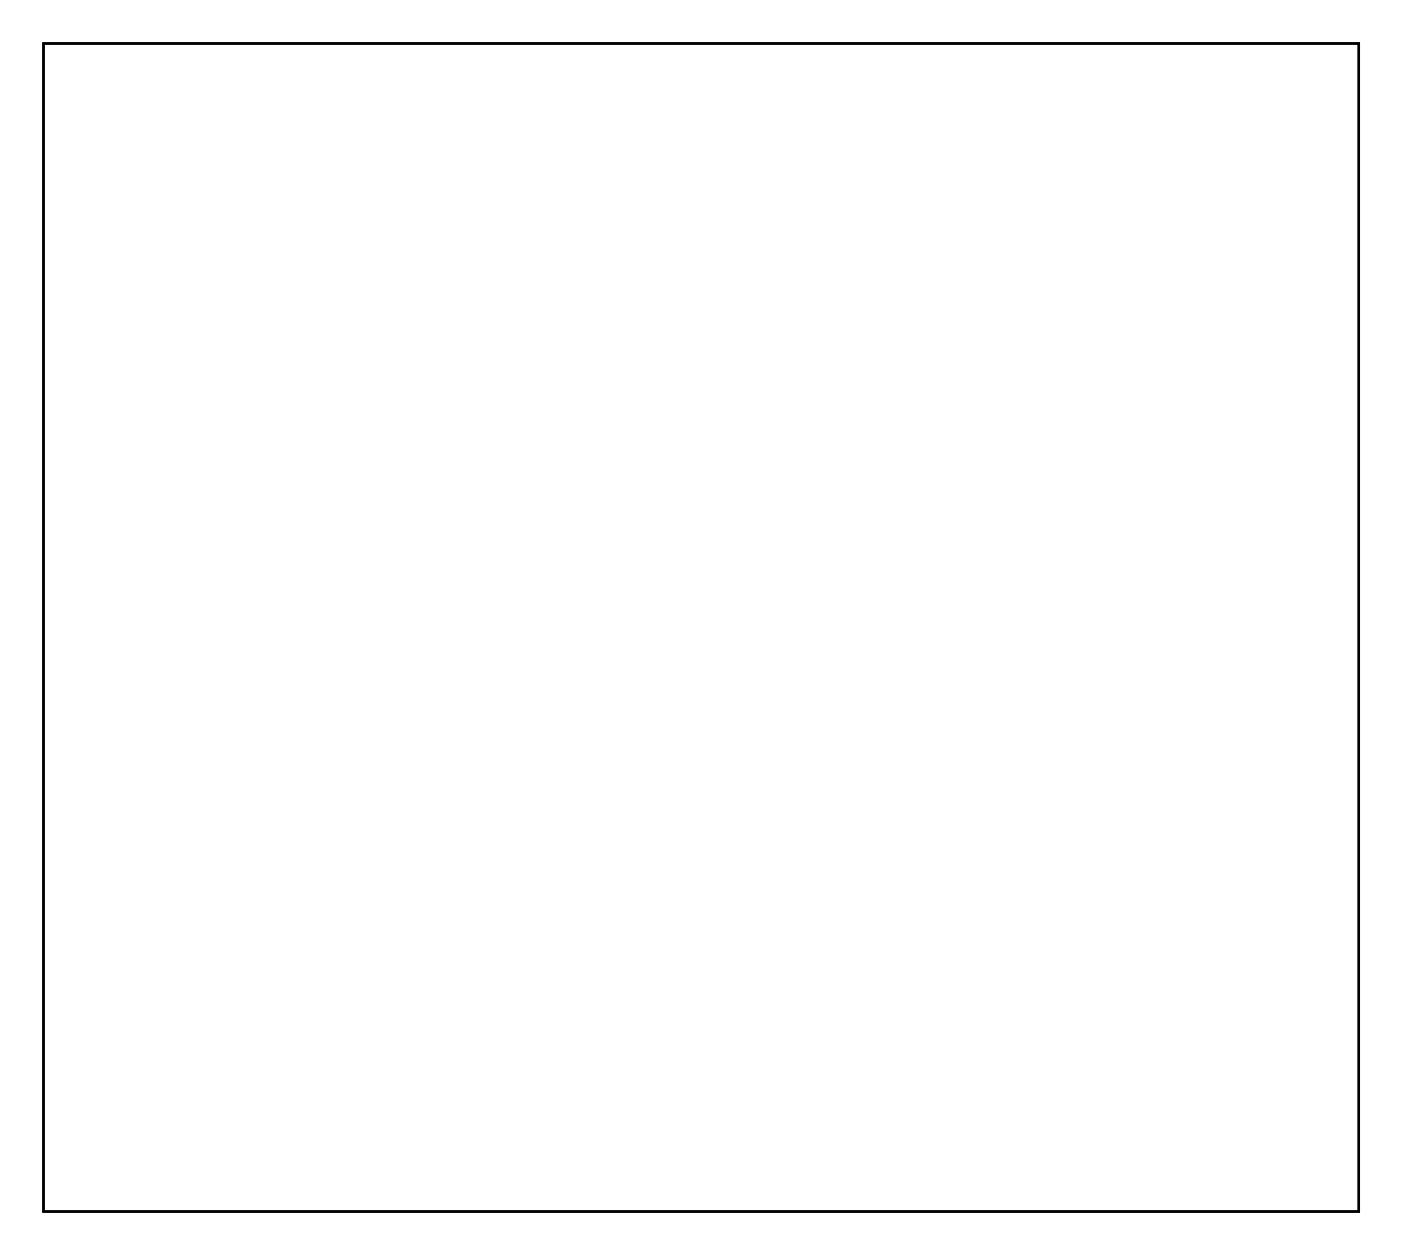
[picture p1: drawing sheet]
<svg xmlns="http://www.w3.org/2000/svg" width="117mm" height="105mm" viewBox="0 0 117 105" stroke-linecap="round" stroke-linejoin="round" font-family="sans-serif">
<path d="M3.6 3.6h110v97.7h-110z" fill="none" stroke="#000" stroke-width=".2"/>
<path d="M3.6 3.6h110v97.7h-110zM3.6 3.6v97.7h110v-97.7z" fill="#000"/>
<path d="M21.7 93.1h1.4v1.4h-1.4z" fill="#fff"/>
<path d="M21.7 93.1h1.4v1.4h-1.4z" fill="none" stroke="#fff" stroke-width=".76" stroke-linecap="butt"/>
<circle cx="22.4" cy="93.8" r=".74" fill="#fff"/>
<circle cx="22.4" cy="93.8" r=".74" fill="none" stroke="#fff" stroke-width=".76" stroke-linecap="butt"/>
<circle cx="22.4" cy="96.3" r=".74" fill="#fff"/>
<circle cx="22.4" cy="96.3" r=".74" fill="none" stroke="#fff" stroke-width=".76" stroke-linecap="butt"/>
<circle cx="22.4" cy="98.9" r=".74" fill="#fff"/>
<circle cx="22.4" cy="98.9" r=".74" fill="none" stroke="#fff" stroke-width=".76" stroke-linecap="butt"/>
<circle cx="98.6" cy="88.7" r=".49" fill="#fff"/>
<circle cx="98.6" cy="88.7" r=".49" fill="none" stroke="#fff" stroke-width=".61" stroke-linecap="butt"/>
<circle cx="96.1" cy="88.7" r=".49" fill="#fff"/>
<circle cx="96.1" cy="88.7" r=".49" fill="none" stroke="#fff" stroke-width=".61" stroke-linecap="butt"/>
<circle cx="93.5" cy="88.7" r=".49" fill="#fff"/>
<circle cx="93.5" cy="88.7" r=".49" fill="none" stroke="#fff" stroke-width=".61" stroke-linecap="butt"/>
<circle cx="91" cy="88.7" r=".49" fill="#fff"/>
<circle cx="91" cy="88.7" r=".49" fill="none" stroke="#fff" stroke-width=".61" stroke-linecap="butt"/>
<path d="M21.7 62.6h1.4v1.5h-1.4z" fill="#fff"/>
<path d="M21.7 62.6h1.4v1.5h-1.4z" fill="none" stroke="#fff" stroke-width=".76" stroke-linecap="butt"/>
<circle cx="22.4" cy="63.3" r=".74" fill="#fff"/>
<circle cx="22.4" cy="63.3" r=".74" fill="none" stroke="#fff" stroke-width=".76" stroke-linecap="butt"/>
<circle cx="22.4" cy="60.8" r=".74" fill="#fff"/>
<circle cx="22.4" cy="60.8" r=".74" fill="none" stroke="#fff" stroke-width=".76" stroke-linecap="butt"/>
<circle cx="45.3" cy="68.4" r=".7" fill="#fff"/>
<circle cx="45.3" cy="68.4" r=".7" fill="none" stroke="#fff" stroke-width=".67" stroke-linecap="butt"/>
<circle cx="47.8" cy="68.4" r=".7" fill="#fff"/>
<circle cx="47.8" cy="68.4" r=".7" fill="none" stroke="#fff" stroke-width=".67" stroke-linecap="butt"/>
<circle cx="50.3" cy="68.4" r=".7" fill="#fff"/>
<circle cx="50.3" cy="68.4" r=".7" fill="none" stroke="#fff" stroke-width=".67" stroke-linecap="butt"/>
<circle cx="52.9" cy="68.4" r=".7" fill="#fff"/>
<circle cx="52.9" cy="68.4" r=".7" fill="none" stroke="#fff" stroke-width=".67" stroke-linecap="butt"/>
<circle cx="55.4" cy="68.4" r=".7" fill="#fff"/>
<circle cx="55.4" cy="68.4" r=".7" fill="none" stroke="#fff" stroke-width=".67" stroke-linecap="butt"/>
<circle cx="58" cy="68.4" r=".7" fill="#fff"/>
<circle cx="58" cy="68.4" r=".7" fill="none" stroke="#fff" stroke-width=".67" stroke-linecap="butt"/>
<circle cx="60.5" cy="68.4" r=".7" fill="#fff"/>
<circle cx="60.5" cy="68.4" r=".7" fill="none" stroke="#fff" stroke-width=".67" stroke-linecap="butt"/>
<circle cx="63" cy="68.4" r=".7" fill="#fff"/>
<circle cx="63" cy="68.4" r=".7" fill="none" stroke="#fff" stroke-width=".67" stroke-linecap="butt"/>
<circle cx="65.6" cy="68.4" r=".7" fill="#fff"/>
<circle cx="65.6" cy="68.4" r=".7" fill="none" stroke="#fff" stroke-width=".67" stroke-linecap="butt"/>
<circle cx="68.1" cy="68.4" r=".7" fill="#fff"/>
<circle cx="68.1" cy="68.4" r=".7" fill="none" stroke="#fff" stroke-width=".67" stroke-linecap="butt"/>
<circle cx="70.7" cy="68.4" r=".7" fill="#fff"/>
<circle cx="70.7" cy="68.4" r=".7" fill="none" stroke="#fff" stroke-width=".67" stroke-linecap="butt"/>
<circle cx="73.2" cy="68.4" r=".7" fill="#fff"/>
<circle cx="73.2" cy="68.4" r=".7" fill="none" stroke="#fff" stroke-width=".67" stroke-linecap="butt"/>
<circle cx="75.7" cy="68.4" r=".7" fill="#fff"/>
<circle cx="75.7" cy="68.4" r=".7" fill="none" stroke="#fff" stroke-width=".67" stroke-linecap="butt"/>
<circle cx="78.3" cy="68.4" r=".7" fill="#fff"/>
<circle cx="78.3" cy="68.4" r=".7" fill="none" stroke="#fff" stroke-width=".67" stroke-linecap="butt"/>
<circle cx="80.8" cy="68.4" r=".7" fill="#fff"/>
<circle cx="80.8" cy="68.4" r=".7" fill="none" stroke="#fff" stroke-width=".67" stroke-linecap="butt"/>
<circle cx="83.4" cy="68.4" r=".7" fill="#fff"/>
<circle cx="83.4" cy="68.4" r=".7" fill="none" stroke="#fff" stroke-width=".67" stroke-linecap="butt"/>
<circle cx="85.9" cy="68.4" r=".7" fill="#fff"/>
<circle cx="85.9" cy="68.4" r=".7" fill="none" stroke="#fff" stroke-width=".67" stroke-linecap="butt"/>
<circle cx="88.4" cy="68.4" r=".7" fill="#fff"/>
<circle cx="88.4" cy="68.4" r=".7" fill="none" stroke="#fff" stroke-width=".67" stroke-linecap="butt"/>
<circle cx="91" cy="68.4" r=".7" fill="#fff"/>
<circle cx="91" cy="68.4" r=".7" fill="none" stroke="#fff" stroke-width=".67" stroke-linecap="butt"/>
<circle cx="91" cy="45.5" r=".7" fill="#fff"/>
<circle cx="91" cy="45.5" r=".7" fill="none" stroke="#fff" stroke-width=".67" stroke-linecap="butt"/>
<circle cx="88.4" cy="45.5" r=".7" fill="#fff"/>
<circle cx="88.4" cy="45.5" r=".7" fill="none" stroke="#fff" stroke-width=".67" stroke-linecap="butt"/>
<circle cx="85.9" cy="45.5" r=".7" fill="#fff"/>
<circle cx="85.9" cy="45.5" r=".7" fill="none" stroke="#fff" stroke-width=".67" stroke-linecap="butt"/>
<circle cx="83.4" cy="45.5" r=".7" fill="#fff"/>
<circle cx="83.4" cy="45.5" r=".7" fill="none" stroke="#fff" stroke-width=".67" stroke-linecap="butt"/>
<circle cx="80.8" cy="45.5" r=".7" fill="#fff"/>
<circle cx="80.8" cy="45.5" r=".7" fill="none" stroke="#fff" stroke-width=".67" stroke-linecap="butt"/>
<circle cx="78.3" cy="45.5" r=".7" fill="#fff"/>
<circle cx="78.3" cy="45.5" r=".7" fill="none" stroke="#fff" stroke-width=".67" stroke-linecap="butt"/>
<circle cx="75.7" cy="45.5" r=".7" fill="#fff"/>
<circle cx="75.7" cy="45.5" r=".7" fill="none" stroke="#fff" stroke-width=".67" stroke-linecap="butt"/>
<circle cx="73.2" cy="45.5" r=".7" fill="#fff"/>
<circle cx="73.2" cy="45.5" r=".7" fill="none" stroke="#fff" stroke-width=".67" stroke-linecap="butt"/>
<circle cx="70.7" cy="45.5" r=".7" fill="#fff"/>
<circle cx="70.7" cy="45.5" r=".7" fill="none" stroke="#fff" stroke-width=".67" stroke-linecap="butt"/>
<circle cx="68.1" cy="45.5" r=".7" fill="#fff"/>
<circle cx="68.1" cy="45.5" r=".7" fill="none" stroke="#fff" stroke-width=".67" stroke-linecap="butt"/>
<circle cx="65.6" cy="45.5" r=".7" fill="#fff"/>
<circle cx="65.6" cy="45.5" r=".7" fill="none" stroke="#fff" stroke-width=".67" stroke-linecap="butt"/>
<circle cx="63" cy="45.5" r=".7" fill="#fff"/>
<circle cx="63" cy="45.5" r=".7" fill="none" stroke="#fff" stroke-width=".67" stroke-linecap="butt"/>
<circle cx="60.5" cy="45.5" r=".7" fill="#fff"/>
<circle cx="60.5" cy="45.5" r=".7" fill="none" stroke="#fff" stroke-width=".67" stroke-linecap="butt"/>
<circle cx="58" cy="45.5" r=".7" fill="#fff"/>
<circle cx="58" cy="45.5" r=".7" fill="none" stroke="#fff" stroke-width=".67" stroke-linecap="butt"/>
<circle cx="55.4" cy="45.5" r=".7" fill="#fff"/>
<circle cx="55.4" cy="45.5" r=".7" fill="none" stroke="#fff" stroke-width=".67" stroke-linecap="butt"/>
<circle cx="52.9" cy="45.5" r=".7" fill="#fff"/>
<circle cx="52.9" cy="45.5" r=".7" fill="none" stroke="#fff" stroke-width=".67" stroke-linecap="butt"/>
<circle cx="50.3" cy="45.5" r=".7" fill="#fff"/>
<circle cx="50.3" cy="45.5" r=".7" fill="none" stroke="#fff" stroke-width=".67" stroke-linecap="butt"/>
<circle cx="47.8" cy="45.5" r=".7" fill="#fff"/>
<circle cx="47.8" cy="45.5" r=".7" fill="none" stroke="#fff" stroke-width=".67" stroke-linecap="butt"/>
<circle cx="45.3" cy="45.5" r=".7" fill="#fff"/>
<circle cx="45.3" cy="45.5" r=".7" fill="none" stroke="#fff" stroke-width=".67" stroke-linecap="butt"/>
<circle cx="68.1" cy="35.4" r=".72" fill="#fff"/>
<circle cx="68.1" cy="35.4" r=".72" fill="none" stroke="#fff" stroke-width=".69" stroke-linecap="butt"/>
<path d="M67.4 34.7h1.5v1.4h-1.5z" fill="#fff"/>
<path d="M67.4 34.7h1.5v1.4h-1.5z" fill="none" stroke="#fff" stroke-width=".69" stroke-linecap="butt"/>
<circle cx="70.7" cy="35.4" r=".72" fill="#fff"/>
<circle cx="70.7" cy="35.4" r=".72" fill="none" stroke="#fff" stroke-width=".69" stroke-linecap="butt"/>
<circle cx="73.2" cy="35.4" r=".72" fill="#fff"/>
<circle cx="73.2" cy="35.4" r=".72" fill="none" stroke="#fff" stroke-width=".69" stroke-linecap="butt"/>
<circle cx="75.8" cy="35.4" r=".72" fill="#fff"/>
<circle cx="75.8" cy="35.4" r=".72" fill="none" stroke="#fff" stroke-width=".69" stroke-linecap="butt"/>
<circle cx="78.3" cy="35.4" r=".72" fill="#fff"/>
<circle cx="78.3" cy="35.4" r=".72" fill="none" stroke="#fff" stroke-width=".69" stroke-linecap="butt"/>
<circle cx="75.7" cy="20.1" r=".72" fill="#fff"/>
<circle cx="75.7" cy="20.1" r=".72" fill="none" stroke="#fff" stroke-width=".69" stroke-linecap="butt"/>
<circle cx="78.3" cy="20.1" r=".72" fill="#fff"/>
<circle cx="78.3" cy="20.1" r=".72" fill="none" stroke="#fff" stroke-width=".69" stroke-linecap="butt"/>
<circle cx="80.8" cy="20.1" r=".72" fill="#fff"/>
<circle cx="80.8" cy="20.1" r=".72" fill="none" stroke="#fff" stroke-width=".69" stroke-linecap="butt"/>
<circle cx="83.3" cy="20.1" r=".72" fill="#fff"/>
<circle cx="83.3" cy="20.1" r=".72" fill="none" stroke="#fff" stroke-width=".69" stroke-linecap="butt"/>
<circle cx="73.2" cy="20.1" r=".72" fill="#fff"/>
<circle cx="73.2" cy="20.1" r=".72" fill="none" stroke="#fff" stroke-width=".69" stroke-linecap="butt"/>
<circle cx="80.8" cy="35.4" r=".72" fill="#fff"/>
<circle cx="80.8" cy="35.4" r=".72" fill="none" stroke="#fff" stroke-width=".69" stroke-linecap="butt"/>
<circle cx="68.1" cy="20.1" r=".72" fill="#fff"/>
<circle cx="68.1" cy="20.1" r=".72" fill="none" stroke="#fff" stroke-width=".69" stroke-linecap="butt"/>
<circle cx="85.9" cy="20.1" r=".72" fill="#fff"/>
<circle cx="85.9" cy="20.1" r=".72" fill="none" stroke="#fff" stroke-width=".69" stroke-linecap="butt"/>
</svg>
